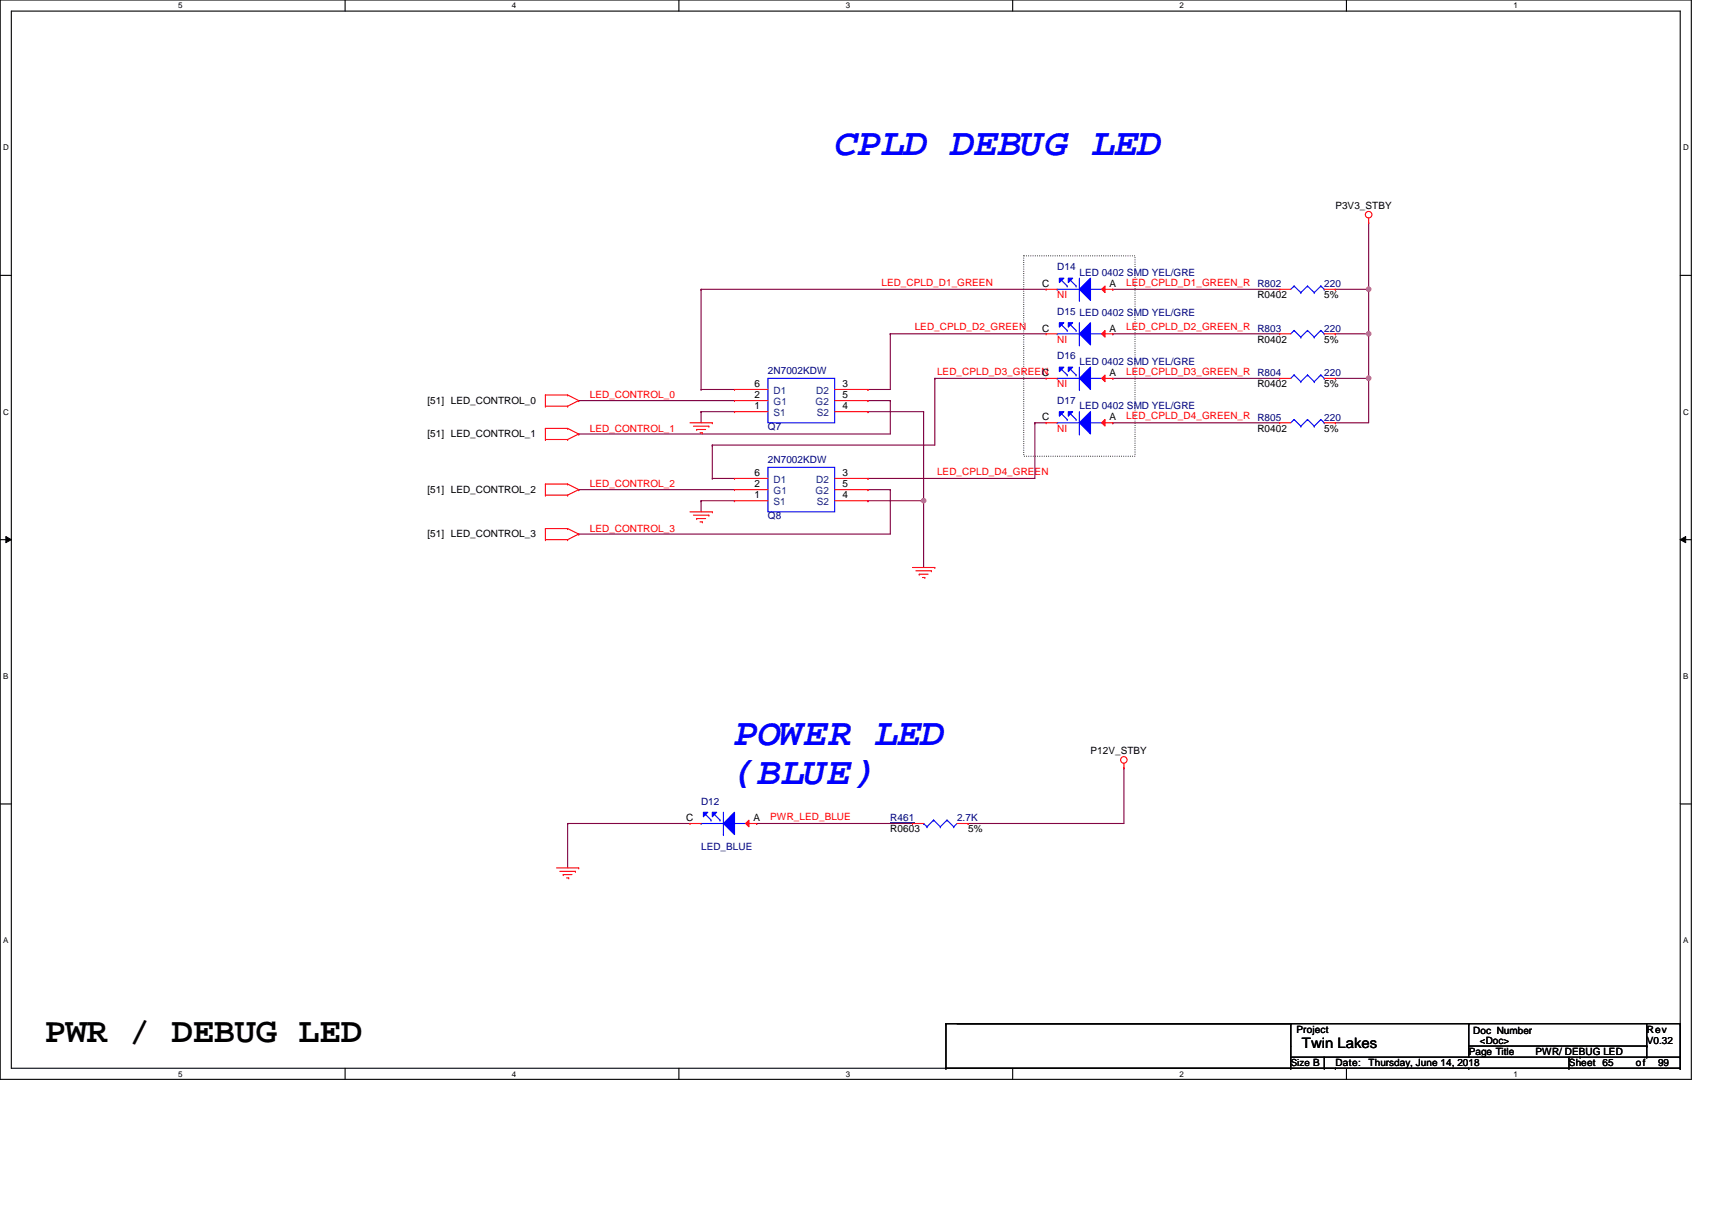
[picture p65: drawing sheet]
<svg xmlns="http://www.w3.org/2000/svg" width="297mm" height="210mm" viewBox="0 0 297 210" stroke-linecap="round" stroke-linejoin="round" font-family="sans-serif">
<defs><g id="words">
<g font-size="6.8" fill="#00f">
<text x="144.8" y="26.9">CPLD DEBUG LED</text>
<text x="127.4" y="129.2">POWER LED</text>
<text x="127.4" y="135.9">(BLUE)</text>
</g>
<text font-size="6.1" x="7.8" y="180.8">PWR / DEBUG LED</text>
<text font-size="2.5" x="225.9" y="181.8">Twin Lakes</text>
<g font-size="1.7">
<text x="231.7" y="36.3">P3V3_STBY</text>
<text x="180.8" y="49.8">C</text>
<text x="192.5" y="49.8">A</text>
<text x="218.2" y="51.7">R0402</text>
<text x="229.8" y="51.7">5%</text>
<text x="180.8" y="57.5">C</text>
<text x="192.5" y="57.5">A</text>
<text x="218.2" y="59.5">R0402</text>
<text x="229.8" y="59.5">5%</text>
<text x="180.8" y="65.2">C</text>
<text x="192.5" y="65.2">A</text>
<text x="74.2" y="70.1">[51] LED_CONTROL_0</text>
<text x="130.9" y="69.1">2</text>
<text x="130.9" y="71">1</text>
<text x="130.9" y="67.2">6</text>
<text x="146.2" y="69.1">5</text>
<text x="146.2" y="71">4</text>
<text x="146.2" y="67.2">3</text>
<text x="218.2" y="67.2">R0402</text>
<text x="229.8" y="67.2">5%</text>
<text x="74.2" y="75.9">[51] LED_CONTROL_1</text>
<text x="180.8" y="72.9">C</text>
<text x="192.5" y="72.9">A</text>
<text x="218.2" y="74.9">R0402</text>
<text x="229.8" y="74.9">5%</text>
<text x="130.9" y="82.6">6</text>
<text x="146.2" y="82.6">3</text>
<text x="74.2" y="85.5">[51] LED_CONTROL_2</text>
<text x="130.9" y="84.5">2</text>
<text x="130.9" y="86.5">1</text>
<text x="146.2" y="84.5">5</text>
<text x="146.2" y="86.5">4</text>
<text x="74.2" y="93.2">[51] LED_CONTROL_3</text>
<text x="189.2" y="130.9">P12V_STBY</text>
<text x="119" y="142.5">C</text>
<text x="130.7" y="142.5">A</text>
<text x="154.5" y="144.4">R0603</text>
<text x="168" y="144.4">5%</text>
<text x="224.9" y="179.1">Project</text>
<text x="255.6" y="179.3">Doc Number</text>
<text x="285.7" y="179.1">Rev</text>
<text x="224" y="184.9">Size B</text>
<text x="231.7" y="184.9">Date:</text>
<text x="237.5" y="184.9">Thursday, June 14, 2018</text>
<text x="254.8" y="183">Page Title</text>
<text x="256.8" y="181.1">&lt;Doc&gt;</text>
<text x="266.4" y="183">PWR/ DEBUG LED</text>
<text x="272.2" y="184.9">Sheet 65</text>
<text x="283.8" y="184.9">of</text>
<text x="285.7" y="181.1">V0.32</text>
<text x="287.7" y="184.9">99</text>
</g>
<g font-size="1.7" fill="#000080">
<text x="183.4" y="46.9">D14</text>
<text x="187.3" y="47.9">LED 0402 SMD YEL/GRE</text>
<text x="229.8" y="49.8">220</text>
<text x="183.4" y="54.6">D15 LED 0402 SMD YEL/GRE</text>
<text x="229.8" y="57.5">220</text>
<text x="133.2" y="64.9">2N7002KDW</text>
<text x="183.4" y="62.4">D16</text>
<text x="187.3" y="63.3">LED 0402 SMD YEL/GRE</text>
<text x="229.8" y="65.2">220</text>
<text x="183.4" y="70.1">D17</text>
<text x="187.3" y="71">LED 0402 SMD YEL/GRE</text>
<text x="133.2" y="74.5">Q7</text>
<text x="229.8" y="73">220</text>
<text x="133.2" y="80.3">2N7002KDW</text>
<text x="133.2" y="90">Q8</text>
<text x="121.6" y="139.6">D12</text>
<text x="154.5" y="142.5">R461</text>
<text x="166" y="142.5">2.7K</text>
<text x="121.6" y="147.5">LED_BLUE</text>
</g>
<g font-size="1.7" fill="#f00">
<text x="152.9" y="49.6">LED_CPLD_D1_GREEN</text>
<text x="183.4" y="51.7">NI</text>
<text x="195.4" y="49.6">LED_CPLD_D1_GREEN_R R802</text>
<text x="158.7" y="57.3">LED_CPLD_D2_GREEN</text>
<text x="183.4" y="59.5">NI</text>
<text x="195.4" y="57.3">LED_CPLD_D2_GREEN_R R803</text>
<text x="162.6" y="65">LED_CPLD_D3_GREEN</text>
<text x="195.4" y="65">LED_CPLD_D3_GREEN_R R804</text>
<text x="102.3" y="69.1">LED_CONTROL_0</text>
<text x="183.4" y="67.2">NI</text>
<text x="102.3" y="74.9">LED_CONTROL_1</text>
<text x="183.4" y="74.9">NI</text>
<text x="195.4" y="72.7">LED_CPLD_D4_GREEN_R R805</text>
<text x="162.6" y="82.4">LED_CPLD_D4_GREEN</text>
<text x="102.3" y="84.5">LED_CONTROL_2</text>
<text x="102.3" y="92.3">LED_CONTROL_3</text>
<text x="133.6" y="142.3">PWR_LED_BLUE</text>
</g>
<g font-size="1.7" fill="#004080">
<text x="134.2" y="70.3">G1</text>
<text x="134.2" y="68.3">D1</text>
<text x="141.5" y="70.3">G2</text>
<text x="141.6" y="68.3">D2</text>
<text x="134.2" y="72.2">S1</text>
<text x="141.7" y="72.2">S2</text>
<text x="134.2" y="83.8">D1</text>
<text x="141.6" y="83.8">D2</text>
<text x="134.2" y="85.7">G1</text>
<text x="134.2" y="87.7">S1</text>
<text x="141.5" y="85.7">G2</text>
<text x="141.7" y="87.7">S2</text>
</g>
<g font-size="1.4">
<text x="30.9" y="1.5">5</text>
<text x="88.8" y="1.5">4</text>
<text x="146.7" y="1.5">3</text>
<text x="204.7" y="1.5">2</text>
<text x="262.6" y="1.5">1</text>
<text x=".5" y="26.1">D</text>
<text x="292" y="26.1">D</text>
<text x=".5" y="71.9">C</text>
<text x="292" y="71.9">C</text>
<text x=".5" y="117.8">B</text>
<text x="292" y="117.8">B</text>
<text x=".5" y="163.6">A</text>
<text x="292" y="163.6">A</text>
<text x="30.9" y="186.8">5</text>
<text x="88.8" y="186.8">4</text>
<text x="146.7" y="186.8">3</text>
<text x="204.7" y="186.8">2</text>
<text x="262.6" y="186.8">1</text>
</g>
</g></defs>
<path d="M0 0h293.5v187.2h-293.5zM2 1.9h289.5v183.4h-289.5z" fill="none" stroke="#000" stroke-width=".19"/>
<g fill="#fff">
<path d="M30.9 .2h.8v1.6h-.8z"/>
<path d="M30.9 185.5h.8v1.6h-.8z"/>
</g>
<path d="M59.9 0v1.9M59.9 185.3v1.9" fill="none" stroke="#000" stroke-width=".19"/>
<g fill="#fff">
<path d="M88.8 .2h.8v1.6h-.8z"/>
<path d="M88.8 185.5h.8v1.6h-.8z"/>
</g>
<path d="M117.8 0v1.9M117.8 185.3v1.9" fill="none" stroke="#000" stroke-width=".19"/>
<g fill="#fff">
<path d="M146.7 .2h.8v1.6h-.8z"/>
<path d="M146.7 185.5h.8v1.6h-.8z"/>
</g>
<path d="M175.7 0v1.9M175.7 185.3v1.9" fill="none" stroke="#000" stroke-width=".19"/>
<g fill="#fff">
<path d="M204.7 .2h.7v1.6h-.7z"/>
<path d="M204.7 185.5h.7v1.6h-.7z"/>
</g>
<path d="M233.6 0v1.9M233.6 185.3v1.9" fill="none" stroke="#000" stroke-width=".19"/>
<g fill="#fff">
<path d="M262.6 .2h.7v1.6h-.7z"/>
<path d="M262.6 185.5h.7v1.6h-.7z"/>
<path d="M.5 24.8h1v1.6h-1z"/>
<path d="M292 24.8h1v1.6h-1z"/>
<path d="M.5 70.7h1v1.5h-1z"/>
<path d="M292 70.7h1v1.5h-1z"/>
</g>
<path d="M0 47.8h2M291.5 47.8h2" fill="none" stroke="#000" stroke-width=".19"/>
<g fill="#fff">
<path d="M.5 116.5h.9v1.6h-.9z"/>
<path d="M292 116.5h.9v1.6h-.9z"/>
</g>
<path d="M0 93.6h2M291.5 93.6h2" fill="none" stroke="#000" stroke-width=".19"/>
<path d="M1 93.1l1 .5-1 .5zM291.5 93.6l1-.5v1z" fill="#000"/>
<path d="M1 93.1l1 .5-1 .5zM291.5 93.6l1-.5v1z" fill="none" stroke="#000" stroke-width=".17"/>
<g fill="#fff">
<path d="M.5 162.4h.9v1.5h-.9z"/>
<path d="M292 162.4h.9v1.5h-.9z"/>
</g>
<path d="M0 139.5h2M291.5 139.5h2" fill="none" stroke="#000" stroke-width=".19"/>
<path d="M177.6 44.4h19.3v34.7h-19.3z" fill="none" stroke="#000" stroke-width=".19" stroke-dasharray="0 .4"/>
<path d="M237.5 38.6h.1M237.5 38.6v11.6M121.6 71.4h.1M121.6 71.4h5.8M231.7 73.3h.1M231.7 73.3h5.8M195 133.2h.1M195 133.2v9.7h-27M168 142.9h.1" fill="none" stroke="#800040" stroke-width=".19"/>
<circle cx="237.5" cy="50.2" r=".38" fill="#f0f"/>
<circle cx="237.5" cy="50.2" r=".38" fill="none" stroke="#f0f" stroke-width=".19"/>
<path d="M231.7 50.2h.1M231.7 57.9h.1M231.7 50.2h5.8M237.5 50.2h.1M237.5 50.2v7.7h-5.8" fill="none" stroke="#800040" stroke-width=".19"/>
<circle cx="237.5" cy="57.9" r=".38" fill="#f0f"/>
<circle cx="237.5" cy="57.9" r=".38" fill="none" stroke="#f0f" stroke-width=".19"/>
<path d="M237.5 57.9h.1M237.5 57.9v15.4M231.7 65.6h.1M231.7 65.6h5.8M237.5 65.6h.1" fill="none" stroke="#800040" stroke-width=".19"/>
<circle cx="237.5" cy="65.6" r=".38" fill="#f0f"/>
<circle cx="237.5" cy="65.6" r=".38" fill="none" stroke="#f0f" stroke-width=".19"/>
<g fill="none" stroke="#800040" stroke-width=".19">
<path d="M121.6 50.2h.1M121.6 50.2h59.9M121.6 50.2v17.4M154.5 57.9h.1M154.5 57.9h27M154.5 57.9v9.7h-3.9M193.1 50.2h.1M193.1 57.9h.1M193.1 50.2h28.9M193.1 57.9h28.9M100.4 75.3h.1M100.4 69.5h.1"/>
<path d="M100.4 69.5h27M121.6 67.6h.1M121.6 67.6h5.8M123.6 77.2h.1M123.6 77.2v5.8M150.6 67.6h.1M150.6 69.5h.1M150.6 71.4h.1M150.6 69.5h3.9M150.6 71.4h9.6M154.5 69.5h.1M154.5 69.5v5.8h-54.1"/>
<path d="M160.2 71.4h.1M160.2 71.4v27M162.2 65.6h.1M162.2 65.6h19.3M162.2 65.6v11.6h-38.6M179.6 73.3h.1M179.6 73.3h1.9M179.6 73.3v9.7h-29M193.1 65.6h.1M193.1 73.3h.1M193.1 65.6h28.9M193.1 73.3h28.9"/>
<path d="M100.4 84.9h.1M100.4 92.6h.1M100.4 84.9h27M123.6 83h.1M123.6 83h3.8M150.6 83h.1M150.6 84.9h.1M150.6 86.9h.1M150.6 84.9h3.9M150.6 86.9h9.6M154.5 84.9h.1M154.5 84.9v7.7h-54.1"/>
<path d="M160.2 86.9h.1"/>
</g>
<circle cx="160.3" cy="86.9" r=".38" fill="#f0f"/>
<circle cx="160.3" cy="86.9" r=".38" fill="none" stroke="#f0f" stroke-width=".19"/>
<path d="M121.6 71.4h.1M121.6 71.4v1.9M121.6 86.9h.1M121.6 86.9v1.9M121.6 86.9h5.8M98.5 142.9h.1M98.5 142.9v7.7M98.5 142.9h21.2M131.3 142.9h.1M131.3 142.9h27" fill="none" stroke="#800040" stroke-width=".19"/>
<g fill="none" stroke="#f00" stroke-width=".19">
<path d="M237.5 38.6h.1M237.5 37.8v.8M94.6 68.5h.1M94.6 70.5h.1M94.6 74.3h.1M94.6 76.2h.1M94.6 68.5h3.9M94.6 68.5v2M94.6 74.3v1.9M94.6 70.5h3.9M94.6 74.3h3.9M94.6 76.2h3.9"/>
<path d="M98.5 68.5h.1M98.5 70.5h.1M98.5 74.3h.1M98.5 76.2h.1M98.5 68.5l1.9 1M98.5 74.3l1.9 1M100.4 69.5h.1M100.4 75.3h.1M100.4 69.5l-1.9 1M100.4 75.3l-1.9 .9M119.7 73.3h3.9M120.3 73.9h2.7"/>
<path d="M120.9 74.5h.1M120.9 74.5h1.5M121.5 75.1h.4M121.9 75.1h.1M123 73.9h.1M123.6 73.3h.1M94.6 84h.1M94.6 85.9h.1M94.6 91.7h.1M94.6 93.6h.1M94.6 84v1.9M94.6 91.7v1.9"/>
<path d="M94.6 84h3.9M94.6 85.9h3.9M94.6 91.7h3.9M94.6 93.6h3.9M98.5 84h.1M98.5 85.9h.1M98.5 91.7h.1M98.5 93.6h.1M98.5 84l1.9 .9M98.5 91.7l1.9 .9M100.4 84.9h.1M100.4 92.6h.1"/>
<path d="M100.4 84.9l-1.9 1M100.4 92.6l-1.9 1M119.7 88.8h3.9M120.3 89.4h2.7M120.9 90h.1M120.9 90h1.5M121.5 90.5h.4M121.9 90.5h.1M123 89.4h.1M123.6 88.8h.1M158.3 98.4h3.9M158.9 99h2.7"/>
<path d="M159.5 99.6h.1M159.5 99.6h1.5M161.6 99h.1M162.2 98.4h.1M160.1 100.2h.4M160.5 100.2h.1M195 133.2h.1M195 132.4v.8M96.6 150.6h3.8M97.1 151.2h2.7M97.7 151.7h.1M97.7 151.7h1.5"/>
<path d="M98.3 152.3h.4M98.7 152.3h.1M99.8 151.2h.1M100.4 150.6h.1"/>
<circle cx="237.5" cy="37.2" r=".57"/>
<circle cx="195" cy="131.8" r=".57"/>
</g>
<g fill="none" stroke="#000" stroke-width=".19">
<path d="M164.1 177.6h.1M164.1 177.6h127.4M164.1 177.6v7.7M224 177.6h.1M224 177.6v7.7M254.8 177.6h.1M254.8 177.6v5.8M285.7 177.6v5.8M291.5 177.6h.1M291.5 177.6v7.7M164.1 185.3h.1M164.1 185.3h127.4"/>
<path d="M224 185.3h.1M224 183.4h67.5M229.8 185.3h.1M229.8 183.4v1.9M231.7 185.3h.1M254.8 185.3h.1M254.8 181.5h30.9M272.2 185.3h.1M272.2 183.4v1.9M274.1 183.4h.1M285.7 181.5h.1M285.7 183.4h.1"/>
<path d="M291.5 185.3h.1M291.5 183.4h.1"/>
</g>
<path d="M189.2 71.4v3.9l-1.9-2z" fill="#00f"/>
<path d="M189.2 71.4v3.9l-1.9-2z" fill="none" stroke="#00f" stroke-width=".19"/>
<path d="M185.4 71.4h.7l-.7 .8z" fill="#00f"/>
<path d="M185.4 71.4h.7l-.7 .8z" fill="none" stroke="#00f" stroke-width=".19"/>
<path d="M183.8 71.4h.8l-.8 .8z" fill="#00f"/>
<path d="M183.4 73.3h.1M183.4 73.3h3.9M183.8 71.4h.8l-.8 .8zM184.2 71.8l1 1M185.2 72.8h.1M185.7 71.8l1 1M186.7 72.8h.1M187.3 75.3h.1M187.3 71.4v3.9M189.2 73.3h.1M189.2 73.3h2" fill="none" stroke="#00f" stroke-width=".19"/>
<path d="M191.2 73.3l.5-.5v1.1z" fill="#f00"/>
<path d="M181.5 73.3h.1M181.5 73.3h1.9M191.2 73.3l.5-.5v1.1zM191.2 73.3h1.9M193.1 73.3h.1M222 73.3h.1M222 73.3h2M229.8 73.3h1.9M231.7 73.3h.1" fill="none" stroke="#f00" stroke-width=".19"/>
<path d="M224.5 72.8h.1M224.5 72.8l-.5 .5M224.5 72.8l1.2 1.1M225.7 73.9h.1M226.9 72.8h.1M226.9 72.8l-1.2 1.1M226.9 72.8l1.1 1.1M228 73.9h.1M229.2 72.8h.1M229.2 72.8l-1.2 1.1M229.2 72.8l.6 .5M229.8 73.3h.1" fill="none" stroke="#00f" stroke-width=".19"/>
<path d="M189.2 56v3.8l-1.9-1.9z" fill="#00f"/>
<path d="M189.2 56v3.8l-1.9-1.9z" fill="none" stroke="#00f" stroke-width=".19"/>
<path d="M185.4 56h.7l-.7 .7z" fill="#00f"/>
<path d="M185.4 56h.7l-.7 .7z" fill="none" stroke="#00f" stroke-width=".19"/>
<path d="M183.8 56h.8l-.8 .7z" fill="#00f"/>
<path d="M183.4 57.9h.1M183.4 57.9h3.9M183.8 56h.8l-.8 .7zM184.2 56.4l1 .9M185.2 57.3h.1M185.7 56.4l1 .9M186.7 57.3h.1M187.3 59.8h.1M187.3 56v3.8M189.2 57.9h.1M189.2 57.9h2" fill="none" stroke="#00f" stroke-width=".19"/>
<path d="M191.2 57.9l.5-.6v1.2z" fill="#f00"/>
<path d="M181.5 57.9h.1M181.5 57.9h1.9M191.2 57.9l.5-.6v1.2zM191.2 57.9h1.9M193.1 57.9h.1" fill="none" stroke="#f00" stroke-width=".19"/>
<path d="M127.4 140.9v3.9l-1.9-1.9z" fill="#00f"/>
<path d="M127.4 140.9v3.9l-1.9-1.9z" fill="none" stroke="#00f" stroke-width=".19"/>
<path d="M123.6 140.9h.8l-.8 .8z" fill="#00f"/>
<path d="M123.6 140.9h.8l-.8 .8z" fill="none" stroke="#00f" stroke-width=".19"/>
<path d="M122 140.9h.8l-.8 .8z" fill="#00f"/>
<path d="M121.6 142.9h.1M121.6 142.9h3.9M122 140.9h.8l-.8 .8zM122.4 141.3l1 1M123.4 142.3h.1M124 141.3l.9 1M124.9 142.3h.1M125.5 144.8h.1M125.5 140.9v3.9M127.4 142.9h.1M127.4 142.9h2" fill="none" stroke="#00f" stroke-width=".19"/>
<path d="M129.4 142.9l.5-.6v1.1z" fill="#f00"/>
<g fill="none" stroke="#f00" stroke-width=".19">
<path d="M222 50.2h.1M222 50.2h2M229.8 50.2h1.9M231.7 50.2h.1M127.4 69.5h.1M127.4 71.4h.1M127.4 67.6h.1M127.4 69.5h5.8M127.4 71.4h5.8M127.4 67.6h5.8M144.8 69.5h5.8M144.8 71.4h5.8"/>
<path d="M144.8 67.6h5.8M150.6 69.5h.1M150.6 71.4h.1M150.6 67.6h.1M222 65.6h.1M222 65.6h2M229.8 65.6h1.9M231.7 65.6h.1M119.7 142.9h.1M119.7 142.9h1.9M129.4 142.9l.5-.6v1.1zM129.4 142.9h1.9"/>
<path d="M131.3 142.9h.1M158.3 142.9h.1M158.3 142.9h1.9M166 142.9h2M168 142.9h.1"/>
</g>
<g fill="none" stroke="#00f" stroke-width=".19">
<path d="M224.5 49.6h.1M224.5 49.6l-.5 .6M224.5 49.6l1.2 1.2M225.7 50.8h.1M226.9 49.6h.1M226.9 49.6l-1.2 1.2M226.9 49.6l1.1 1.2M228 50.8h.1M229.2 49.6h.1M229.2 49.6l-1.2 1.2M229.2 49.6l.6 .6M229.8 50.2h.1"/>
<path d="M133.2 65.6h11.6v7.7h-11.6zM224.5 65h.1M224.5 65l-.5 .6M224.5 65l1.2 1.2M225.7 66.2h.1M226.9 65h.1M226.9 65l-1.2 1.2M226.9 65l1.1 1.2M228 66.2h.1M229.2 65h.1M229.2 65l-1.2 1.2M229.2 65l.6 .6"/>
<path d="M229.8 65.6h.1M160.2 142.9h.1M160.2 142.9l.6 .5M160.8 143.4h.1M162 142.3h.1M162 142.3l1.1 1.1M162 142.3l-1.2 1.1M163.1 143.4h.1M164.3 142.3h.1M164.3 142.3l1.2 1.1M164.3 142.3l-1.2 1.1M165.5 143.4h.1"/>
<path d="M166 142.9l-.5 .5"/>
</g>
<path d="M154.5 142.7h4.1" fill="none" stroke="#000080" stroke-width=".17"/>
<path d="M189.2 63.7v3.9l-1.9-2z" fill="#00f"/>
<path d="M189.2 63.7v3.9l-1.9-2z" fill="none" stroke="#00f" stroke-width=".19"/>
<path d="M185.4 63.7h.7l-.7 .8z" fill="#00f"/>
<path d="M185.4 63.7h.7l-.7 .8z" fill="none" stroke="#00f" stroke-width=".19"/>
<path d="M183.8 63.7h.8l-.8 .8z" fill="#00f"/>
<path d="M183.4 65.6h.1M183.4 65.6h3.9M183.8 63.7h.8l-.8 .8zM184.2 64.1l1 .9M185.2 65h.1M185.7 64.1l1 .9M186.7 65h.1M187.3 67.6h.1M187.3 63.7v3.9M189.2 65.6h.1M189.2 65.6h2" fill="none" stroke="#00f" stroke-width=".19"/>
<path d="M191.2 65.6l.5-.5v1.1z" fill="#f00"/>
<path d="M181.5 65.6h.1M181.5 65.6h1.9M191.2 65.6l.5-.5v1.1zM191.2 65.6h1.9M193.1 65.6h.1" fill="none" stroke="#f00" stroke-width=".19"/>
<path d="M189.2 48.3v3.8l-1.9-1.9z" fill="#00f"/>
<path d="M189.2 48.3v3.8l-1.9-1.9z" fill="none" stroke="#00f" stroke-width=".19"/>
<path d="M185.4 48.3h.7l-.7 .7z" fill="#00f"/>
<path d="M185.4 48.3h.7l-.7 .7z" fill="none" stroke="#00f" stroke-width=".19"/>
<path d="M183.8 48.3h.8l-.8 .7z" fill="#00f"/>
<path d="M183.4 50.2h.1M183.4 50.2h3.9M183.8 48.3h.8l-.8 .7zM184.2 48.6l1 1M185.2 49.6h.1M185.7 48.6l1 1M186.7 49.6h.1M187.3 52.1h.1M187.3 48.3v3.8M189.2 50.2h.1M189.2 50.2h2" fill="none" stroke="#00f" stroke-width=".19"/>
<path d="M191.2 50.2l.5-.6v1.2z" fill="#f00"/>
<g fill="none" stroke="#f00" stroke-width=".19">
<path d="M181.5 50.2h.1M181.5 50.2h1.9M191.2 50.2l.5-.6v1.2zM191.2 50.2h1.9M193.1 50.2h.1M222 57.9h.1M222 57.9h2M229.8 57.9h1.9M231.7 57.9h.1M127.4 84.9h.1M127.4 86.9h.1M127.4 83h.1"/>
<path d="M127.4 84.9h5.8M127.4 86.9h5.8M127.4 83h5.8M144.8 84.9h5.8M144.8 86.9h5.8M144.8 83h5.8M150.6 84.9h.1M150.6 86.9h.1M150.6 83h.1"/>
</g>
<g fill="none" stroke="#00f" stroke-width=".19">
<path d="M224.5 57.3h.1M224.5 57.3l-.5 .6M224.5 57.3l1.2 1.2M225.7 58.5h.1M226.9 57.3h.1M226.9 57.3l-1.2 1.2M226.9 57.3l1.1 1.2M228 58.5h.1M229.2 57.3h.1M229.2 57.3l-1.2 1.2M229.2 57.3l.6 .6M229.8 57.9h.1"/>
<path d="M133.2 81.1h11.6v7.7h-11.6z"/>
</g>
<circle cx="237.5" cy="50.2" r=".38" fill="#f0f"/>
<circle cx="237.5" cy="50.2" r=".38" fill="none" stroke="#f0f" stroke-width=".19"/>
<circle cx="237.5" cy="57.9" r=".38" fill="#f0f"/>
<circle cx="237.5" cy="57.9" r=".38" fill="none" stroke="#f0f" stroke-width=".19"/>
<circle cx="237.5" cy="65.6" r=".38" fill="#f0f"/>
<circle cx="237.5" cy="65.6" r=".38" fill="none" stroke="#f0f" stroke-width=".19"/>
<circle cx="160.3" cy="86.9" r=".38" fill="#f0f"/>
<circle cx="160.3" cy="86.9" r=".38" fill="none" stroke="#f0f" stroke-width=".19"/>
<use href="#words"/>
</svg>
